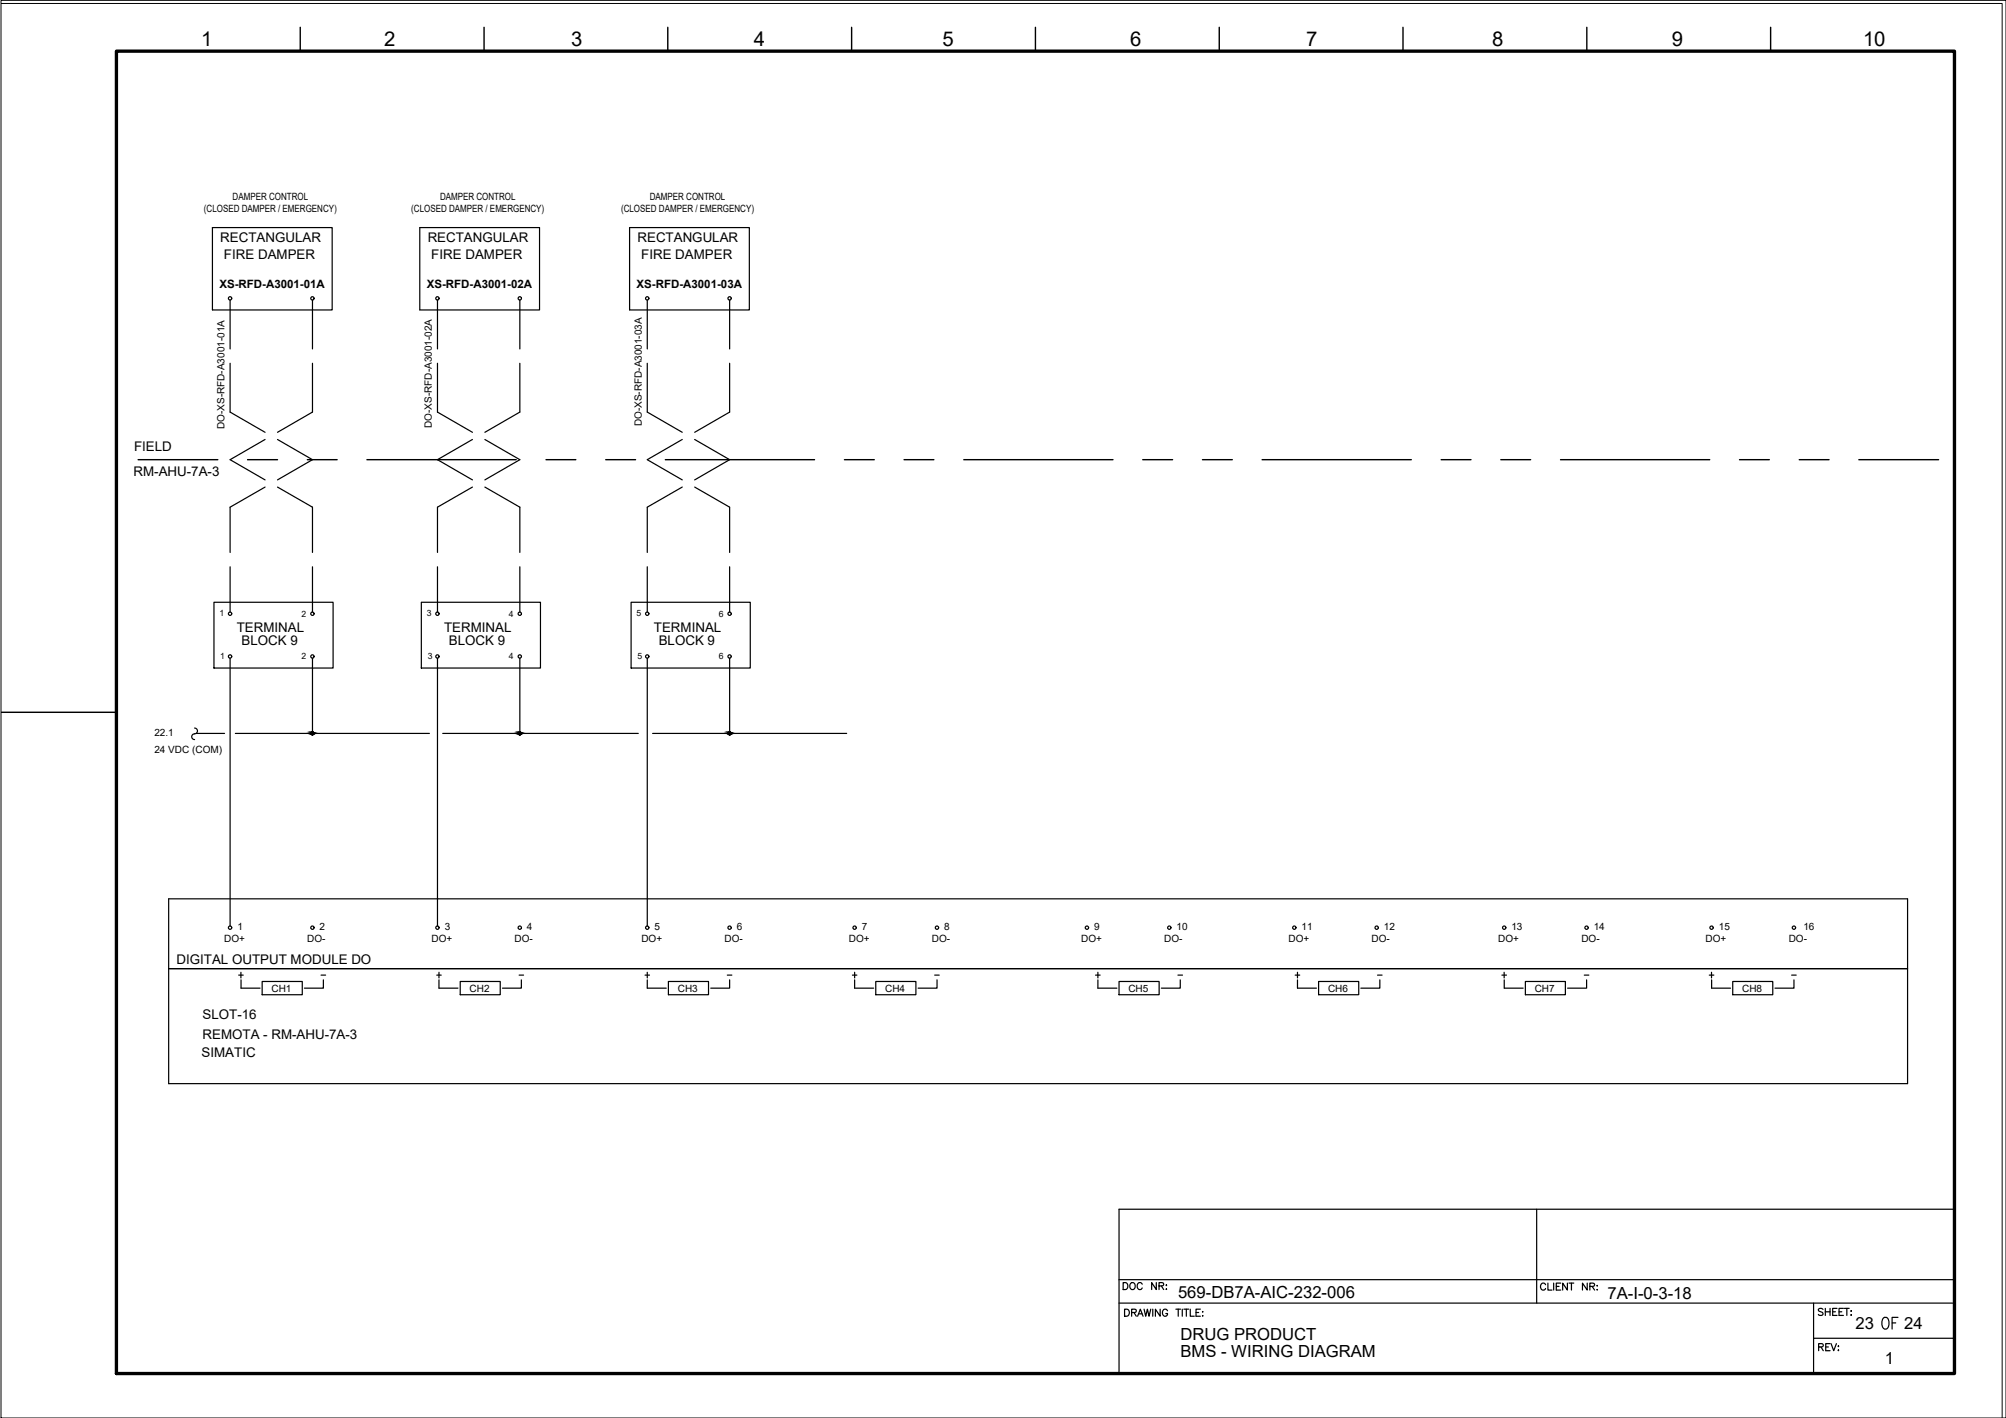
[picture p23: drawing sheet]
<svg xmlns="http://www.w3.org/2000/svg" width="420mm" height="297mm" viewBox="0 0 420 297" stroke-linecap="round" stroke-linejoin="round" font-family="sans-serif">
<defs><g id="words">
<text font-size="5.7" x="393.3" y="279.8">OF</text>
<text font-size="4.4" x="234.2" y="271.3">DOC NR:</text>
<g font-size="4.3">
<text x="42.2" y="9.7">1</text>
<text x="80.5" y="9.7">2</text>
<text x="119.7" y="9.7">3</text>
<text x="157.9" y="9.7">4</text>
<text x="197.4" y="9.7">5</text>
<text x="236.7" y="9.7">6</text>
<text x="273.6" y="9.7">7</text>
<text x="312.5" y="9.7">8</text>
<text x="350.1" y="9.7">9</text>
<text x="390.2" y="9.7">10</text>
</g>
<g font-size="4">
<text x="49" y="206">+</text>
<text x="134.1" y="206">+</text>
<text x="270.2" y="206">+</text>
<text x="313.6" y="206">+</text>
<text x="357" y="206">+</text>
</g>
<g font-size="3.5">
<text x="246.7" y="271.9">569-DB7A-AIC-232-006</text>
<text x="336.7" y="272.1">7A-I-0-3-18</text>
<text x="247.2" y="280.8">DRUG PRODUCT</text>
<text x="388.6" y="278.3">23</text>
<text x="398.8" y="278.3">24</text>
<text x="247.2" y="284.4">BMS - WIRING DIAGRAM</text>
<text x="394.8" y="285.7">1</text>
</g>
<g font-size="2.8">
<text x="46.1" y="50.6">RECTANGULAR</text>
<text x="89.6" y="50.6">RECTANGULAR</text>
<text x="133.5" y="50.6">RECTANGULAR</text>
<text x="46.9" y="54.2">FIRE DAMPER</text>
<text x="90.3" y="54.2">FIRE DAMPER</text>
<text x="134.3" y="54.2">FIRE DAMPER</text>
<text x="28.1" y="94.6">FIELD</text>
<text x="28" y="99.7">RM-AHU-7A-3</text>
<text x="49.6" y="132.3">TERMINAL</text>
<text x="50.6" y="135.2">BLOCK 9</text>
<text x="93" y="132.3">TERMINAL</text>
<text x="94" y="135.2">BLOCK 9</text>
<text x="137" y="132.3">TERMINAL</text>
<text x="138" y="135.2">BLOCK 9</text>
<text x="37" y="202">DIGITAL OUTPUT MODULE DO</text>
<text x="42.4" y="213.4">SLOT-16</text>
<text x="42.2" y="221.4">SIMATIC</text>
<text x="42.4" y="217.6">REMOTA - RM-AHU-7A-3</text>
</g>
<g font-size="2.6">
<text x="66.3" y="205.7">-</text>
<text x="107.9" y="205.7">-</text>
<text x="151.3" y="205.7">-</text>
<text x="194.7" y="205.7">-</text>
<text x="245.9" y="205.7">-</text>
<text x="287.5" y="205.7">-</text>
<text x="330.9" y="205.7">-</text>
<text x="374.3" y="205.7">-</text>
</g>
<g font-size="2.4">
<text x="46" y="60.4">XS-RFD-A3001-01A</text>
<text x="89.4" y="60.4">XS-RFD-A3001-02A</text>
<text x="133.3" y="60.4">XS-RFD-A3001-03A</text>
</g>
<g font-size="2.1">
<text x="48.7" y="41.9">DAMPER CONTROL</text>
<text x="92.2" y="41.9">DAMPER CONTROL</text>
<text x="136.1" y="41.9">DAMPER CONTROL</text>
<text x="42.7" y="44.3">(CLOSED DAMPER / EMERGENCY)</text>
<text x="86.1" y="44.3">(CLOSED DAMPER / EMERGENCY)</text>
<text x="130.1" y="44.3">(CLOSED DAMPER / EMERGENCY)</text>
<text x="47" y="89.9" transform="rotate(-90 47 89.9)">DO-XS-RFD-A3001-01A</text>
<text x="90.5" y="89.7" transform="rotate(-90 90.5 89.7)">DO-XS-RFD-A3001-02A</text>
<text x="134.4" y="89.3" transform="rotate(-90 134.4 89.3)">DO-XS-RFD-A3001-03A</text>
<text x="32.3" y="154.3">22.1</text>
<text x="32.3" y="157.7">24 VDC (COM)</text>
<text x="46.9" y="197.3">DO+</text>
<text x="49.7" y="194.8">1</text>
<text x="64.3" y="197.3">DO-</text>
<text x="66.9" y="194.8">2</text>
<text x="90.4" y="197.3">DO+</text>
<text x="93.2" y="194.8">3</text>
<text x="107.8" y="197.3">DO-</text>
<text x="110.4" y="194.8">4</text>
<text x="134.3" y="197.3">DO+</text>
<text x="137.1" y="194.8">5</text>
<text x="151.7" y="197.3">DO-</text>
<text x="154.3" y="194.8">6</text>
<text x="177.8" y="197.3">DO+</text>
<text x="180.5" y="194.8">7</text>
<text x="195.2" y="197.3">DO-</text>
<text x="197.8" y="194.8">8</text>
<text x="226.4" y="197.3">DO+</text>
<text x="229.2" y="194.8">9</text>
<text x="243.8" y="197.3">DO-</text>
<text x="246.4" y="194.8">10</text>
<text x="269.9" y="197.3">DO+</text>
<text x="272.6" y="194.8">11</text>
<text x="287.3" y="197.3">DO-</text>
<text x="289.9" y="194.8">12</text>
<text x="313.8" y="197.3">DO+</text>
<text x="316.6" y="194.8">13</text>
<text x="331.2" y="197.3">DO-</text>
<text x="333.8" y="194.8">14</text>
<text x="357.3" y="197.3">DO+</text>
<text x="360" y="194.8">15</text>
<text x="374.6" y="197.3">DO-</text>
<text x="377.7" y="194.8">16</text>
<text x="56.9" y="207.8">CH1</text>
<text x="98.4" y="207.8">CH2</text>
<text x="142" y="207.8">CH3</text>
<text x="185.4" y="207.8">CH4</text>
<text x="236.3" y="207.8">CH5</text>
<text x="278.2" y="207.8">CH6</text>
<text x="321.5" y="207.8">CH7</text>
<text x="364.9" y="207.8">CH8</text>
</g>
<g font-size="1.8">
<text x="46" y="129.1">1</text>
<text x="63.1" y="129.1">2</text>
<text x="89.4" y="129.1">3</text>
<text x="106.6" y="129.1">4</text>
<text x="133.4" y="129.1">5</text>
<text x="150.5" y="129.1">6</text>
<text x="46.1" y="138">1</text>
<text x="89.6" y="138">3</text>
<text x="133.5" y="138">5</text>
<text x="63.1" y="138">2</text>
<text x="106.6" y="138">4</text>
<text x="150.5" y="138">6</text>
</g>
</g></defs>
<!-- layer: G-TTLB-TTLB -->
<path d="M24.4 10.7h385v277h-385z" fill="none" stroke="#000" stroke-width=".7"/>
<!-- layer: G-TTLB-OTLN -->
<path d="M.2 .7h419.2v296.3" fill="none" stroke="#000" stroke-width=".21"/>
<!-- layer: G-TTLB-INDX -->
<path d="M62.9 5.7v5M101.4 5.7v5M139.9 5.7v5M178.4 5.7v5M216.9 5.7v5M255.4 5.7v5M293.9 5.7v5M332.4 5.7v5M370.9 5.7v5M.2 149.2h24.2" fill="none" stroke="#000" stroke-width=".3"/>
<!-- layer: LGSP IA4$0$LG_PLOT -->
<path d="M321.9 253.3v19.7M234.4 268.1h175M234.4 273h175M379.9 273v14.7M234.4 287.7h175M379.9 280.3h29.5" fill="none" stroke="#000" stroke-width=".25"/>
<!-- layer: LG_PLOT -->
<g fill="none" stroke="#000" stroke-width=".25">
<path d="M409.4 253.3h-175v34.4M235.5 274.2h.5a.78 .78 0 0 1 .6 .8 .78 .78 0 0 1-.6 .7h-.5zM237 274.9h.9v-.5l-.9-.2v1.5M237.5 274.9l.5 .8M238.3 275.7l.5-1.5 .6 1.5M238.5 275.2h.7M239.6 274.2l.4 1.5 .3-1.5 .4 1.5 .3-1.5M241.4 274.2v1.5M243 274.2v1.5l-1-1.5v1.5M244.5 274.6a.55 .55 0 0 0-.6-.4 .55 .55 0 0 0-.4 .6v.4a.53 .53 0 0 0 .5 .5 .53 .53 0 0 0 .5-.5h-.3M246.3 274.2h1M246.8 274.2v1.5"/>
<path d="M247.6 274.2v1.5M248 274.2h1M248.5 274.2v1.5M249.3 274.2v1.5h.8M250.5 274.9h.6M251.4 274.2h-.9v1.5h.9M251.8 274.8h.2zM251.8 275.6h.2zM323.7 269.1a.55 .55 0 0 0-.6-.3 .55 .55 0 0 0-.4 .5v.4a.55 .55 0 0 0 .4 .5 .55 .55 0 0 0 .6-.3M324.2 268.8v1.4h.9M325.4 268.8v1.4M326 269.5h.5"/>
<path d="M326.9 268.8h-.9v1.4h.9M328.3 268.8v1.4l-1-1.4v1.4M328.6 268.8h1M329.1 268.8v1.4M332.4 268.8v1.4l-1-1.4v1.4M333 269.5l.8-.1 .2-.3-.4-.3h-.6v1.4M333.5 269.5l.5 .7M334.5 269.3h.1zM334.5 270.2h.1zM381.8 274.3a.49 .49 0 0 0-.6-.2 .49 .49 0 0 0-.3 .5l.8 .3 .1 .4-.3 .3-.6-.3M382.3 274.1v1.5M382.3 274.8h1"/>
<path d="M383.3 274.1v1.5M383.9 274.8h.5M384.8 274.1h-.9v1.5h.9M385.2 274.8h.6M386.1 274.1h-.9v1.5h.9M386.3 274.1h1M386.8 274.1v1.5M387.6 274.6h.2zM387.6 275.5h.2zM380.9 282.2l.9-.1v-.5l-.9-.1v1.4M381.4 282.2l.5 .7M382.4 282.2h.5"/>
<path d="M383.3 281.5h-.9v1.4h.9M383.5 281.5l.6 1.4 .5-1.4M385 282h.1zM385 282.9h.1z"/>
</g>
<!-- layer: I_LIMIT_LINE -->
<g fill="none" stroke="#000" stroke-width=".3">
<path d="M28.9 96.3h16.7M51.9 96.3h6.2M64.4 96.3h6.2M76.9 96.3h31.2M114.4 96.3h6.2M126.9 96.3h6.2M139.4 96.3h31.2M176.9 96.3h6.2M189.4 96.3h6.2M201.9 96.3h31.2M239.4 96.3h6.2M251.9 96.3h6.2"/>
<path d="M264.4 96.3h31.2M301.9 96.3h6.2M314.3 96.3h6.3M326.9 96.3h31.2M364.3 96.3h6.3M376.9 96.3h6.2M389.3 96.3h16.7"/>
</g>
<!-- layer: 0 -->
<g fill="none" stroke="#000" stroke-width=".25">
<path d="M41.1 153.6h5.9M49.3 153.6h40.6M92.7 153.6h41M136.7 153.6h40.6M399.5 188.3v38.7"/>
<circle cx="65.4" cy="153.6" r=".31"/>
<circle cx="108.9" cy="153.6" r=".31"/>
<circle cx="152.8" cy="153.6" r=".31"/>
</g>
<!-- layer: I_DATA -->
<g fill="none" stroke="#000" stroke-width=".25">
<path d="M44.5 47.7h25.1v17.2h-25.1zM87.9 47.7h25.1v17.2h-25.1zM131.9 47.7h25.1v17.2h-25.1zM44.8 126.2h25v13.7h-25zM88.2 126.2h25v13.7h-25zM132.2 126.2h24.9v13.7h-24.9zM399.5 188.3h-364.2v38.7h364.2M35.3 202.9h364.2M50.5 207h4M54.9 205.6h8.4v2.8h-8.4zM67.7 205.3v1.7h-3.9M91.5 204.3h.9"/>
<path d="M91.9 205.3v1.7h4M91.9 203.7v1.2M96.4 205.6h8.4v2.8h-8.4zM109.2 205.3v1.7h-4M135.6 207h4M140 205.6h8.4v2.8h-8.4zM152.8 205.3v1.7h-3.9M178.5 204.3h1M179 205.3v1.7h4M179 203.7v1.2M183.4 205.6h8.4v2.8h-8.4zM196.3 205.3v1.7h-4"/>
<path d="M229.5 204.3h.9M230 203.7v1.2M230 205.3v1.7h3.9M234.4 205.6h8.4v2.8h-8.4zM247.2 205.3v1.7h-4M271.8 207h3.9M276.2 205.6h8.4v2.8h-8.4zM289 205.3v1.7h-4M315.1 207h3.9M319.5 205.6h8.4v2.8h-8.4zM332.3 205.3v1.7h-4M358.5 207h4"/>
<path d="M362.9 205.6h8.4v2.8h-8.4zM375.8 205.3v1.7h-4"/>
<circle cx="48.2" cy="62.5" r=".35"/>
<circle cx="65.4" cy="62.5" r=".35"/>
<circle cx="91.6" cy="62.5" r=".35"/>
<circle cx="108.9" cy="62.5" r=".35"/>
<circle cx="135.6" cy="62.5" r=".35"/>
<circle cx="152.8" cy="62.5" r=".35"/>
<circle cx="48.2" cy="137.5" r=".35"/>
<circle cx="48.2" cy="128.6" r=".35"/>
<circle cx="65.4" cy="137.5" r=".35"/>
<circle cx="65.4" cy="128.6" r=".35"/>
<circle cx="91.6" cy="137.5" r=".35"/>
<circle cx="91.6" cy="128.6" r=".35"/>
<circle cx="108.9" cy="137.5" r=".35"/>
<circle cx="108.9" cy="128.6" r=".35"/>
<circle cx="135.6" cy="128.6" r=".35"/>
<circle cx="135.6" cy="137.5" r=".35"/>
<circle cx="152.8" cy="128.6" r=".35"/>
<circle cx="152.8" cy="137.5" r=".35"/>
<circle cx="48.2" cy="194.3" r=".35"/>
<circle cx="65.4" cy="194.3" r=".35"/>
<circle cx="91.6" cy="194.3" r=".35"/>
<circle cx="108.9" cy="194.3" r=".35"/>
<circle cx="135.6" cy="194.3" r=".35"/>
<circle cx="152.8" cy="194.3" r=".35"/>
<circle cx="179" cy="194.3" r=".35"/>
<circle cx="196.2" cy="194.3" r=".35"/>
<circle cx="227.7" cy="194.3" r=".35"/>
<circle cx="244.9" cy="194.3" r=".35"/>
<circle cx="271.1" cy="194.3" r=".35"/>
<circle cx="288.3" cy="194.3" r=".35"/>
<circle cx="315.1" cy="194.3" r=".35"/>
<circle cx="332.3" cy="194.3" r=".35"/>
<circle cx="358.5" cy="194.3" r=".35"/>
<circle cx="375.7" cy="194.3" r=".35"/>
</g>
<!-- layer: I_TABS -->
<g fill="none" stroke="#000" stroke-width=".25">
<path d="M48.2 62.9v10.2M48.2 76.1v10.2l7.3 4.3M65.4 62.9v10.2M65.4 76.1v10.2l-7.3 4.3M91.6 62.9v10.2M91.6 76.1v10.2l7.4 4.3M108.9 62.9v10.2M108.9 76.1v10.2l-7.3 4.3M135.6 62.9v10.2M135.6 76.1v10.2l7.3 4.3M152.8 62.9v10.2M152.8 76.1v10.2l-7.3 4.3"/>
<path d="M55.5 92.1l-7.3 4.2 7.3 4.2M58.1 92.1l7.3 4.2-7.3 4.2M99 92.1l-7.4 4.2 7.4 4.2M101.6 92.1l7.3 4.2-7.3 4.2M142.9 92.1l-7.3 4.2 7.3 4.2M145.5 92.1l7.3 4.2-7.3 4.2M48.2 118.7v9.5M55.5 102l-7.3 4.2v9.5M58.1 102l7.3 4.2v9.5M65.4 118.7v9.5M91.6 118.7v9.5M99 102l-7.4 4.2v9.5"/>
<path d="M101.6 102l7.3 4.2v9.5M108.9 118.7v9.5M135.6 118.7v9.5M142.9 102l-7.3 4.2v9.5M145.5 102l7.3 4.2v9.5M152.8 118.7v9.5M48.2 137.9v56.1M65.4 137.9v15.7M91.6 137.9v56.1M108.9 137.9v15.7M135.6 137.9v56.1M152.8 137.9v15.7"/>
<path d="M40.8 152.5a.64 .64 0 0 1 .5 .8 .64 .64 0 0 1-.8 .5 .6 .6 0 0 0-.3 .6 .6 .6 0 0 0 .6 .5"/>
</g>
<!-- layer: 0 -->
<g fill="#000" stroke="#000" stroke-width=".21">
<path d="M65.3 153.3h.1zM108.8 153.3h.1zM152.7 153.3h.1z"/>
<path d="M65.3 153.3l.1 .1zM65.3 153.4h.1z"/>
<path d="M65.3 153.4h.1zM65.3 153.4h.1z"/>
<path d="M65.3 153.4h.1zM65.3 153.4h.1z"/>
<path d="M65.2 153.4l.2 .1zM65.2 153.4l.2 .1z"/>
<path d="M65.2 153.5h.2zM65.2 153.5h.2z"/>
<path d="M65.2 153.5l.2 .1zM65.2 153.5l.2 .1z"/>
<path d="M65.2 153.6h.2zM65.2 153.6h.2z"/>
<path d="M65.4 153.9h.1zM65.4 153.9h.1z"/>
<path d="M65.4 153.3h.2zM65.4 153.3h.2z"/>
<path d="M65.4 153.3l.2 .1zM65.4 153.3l.2 .1z"/>
<path d="M65.3 153.9h.3zM65.3 153.9h.2z"/>
<path d="M65.4 153.4h.2zM65.4 153.4h.2z"/>
<path d="M65.4 153.4h.3zM65.4 153.4h.3z"/>
<path d="M65.3 153.9h.3zM65.3 153.9h.3z"/>
<path d="M65.4 153.4l.3 .1zM65.4 153.4l.3 .1z"/>
<path d="M65.2 153.8h.5zM65.2 153.8l.4 .1z"/>
<path d="M65.4 153.5h.3zM65.4 153.5h.3z"/>
<path d="M65.2 153.8h.5zM65.2 153.8h.5z"/>
<path d="M65.4 153.5l.3 .1zM65.4 153.5l.3 .1z"/>
<path d="M65.2 153.7h.5zM65.2 153.7l.5 .1z"/>
<path d="M65.4 153.6h.3zM65.4 153.6h.3z"/>
<path d="M65.1 153.6l.6 .1zM65.1 153.6l.6 .1z"/>
<path d="M65.2 153.7h.5zM65.2 153.7h.5z"/>
<path d="M108.8 153.3l.1 .1zM108.7 153.4h.2z"/>
<path d="M108.7 153.4h.2zM108.7 153.4h.2z"/>
<path d="M108.7 153.4h.2zM108.7 153.4h.2z"/>
<path d="M108.6 153.4l.3 .1zM108.6 153.4l.3 .1z"/>
<path d="M108.6 153.5h.3zM108.6 153.5h.3z"/>
<path d="M108.6 153.5l.3 .1zM108.6 153.5l.3 .1z"/>
<path d="M108.6 153.6h.3zM108.6 153.6h.3z"/>
<path d="M108.8 153.9h.2zM108.8 153.9h.1z"/>
<path d="M108.9 153.3h.1zM108.9 153.3h.1z"/>
<path d="M108.9 153.3l.1 .1zM108.9 153.3l.1 .1z"/>
<path d="M108.7 153.9h.3zM108.7 153.9h.3z"/>
<path d="M108.9 153.4h.2zM108.9 153.4h.2z"/>
<path d="M108.9 153.4h.2zM108.9 153.4h.2z"/>
<path d="M108.7 153.9h.4zM108.7 153.9h.3z"/>
<path d="M108.9 153.4l.2 .1zM108.9 153.4l.2 .1z"/>
<path d="M108.6 153.8h.5zM108.6 153.8l.5 .1z"/>
<path d="M108.9 153.5h.3zM108.9 153.5h.3z"/>
<path d="M108.6 153.8h.5zM108.6 153.8h.5z"/>
<path d="M108.9 153.5l.3 .1zM108.9 153.5l.3 .1z"/>
<path d="M108.6 153.7h.6zM108.6 153.7l.5 .1z"/>
<path d="M108.9 153.6h.3zM108.9 153.6h.3z"/>
<path d="M108.6 153.6l.6 .1zM108.6 153.6l.6 .1z"/>
<path d="M108.6 153.7h.6zM108.6 153.7h.6z"/>
<path d="M152.7 153.3l.1 .1zM152.7 153.4h.1z"/>
<path d="M152.7 153.4h.1zM152.7 153.4h.1z"/>
<path d="M152.6 153.4h.2zM152.6 153.4h.2z"/>
<path d="M152.6 153.4l.2 .1zM152.6 153.4l.2 .1z"/>
<path d="M152.6 153.5h.2zM152.6 153.5h.2z"/>
<path d="M152.5 153.5l.3 .1zM152.5 153.5l.3 .1z"/>
<path d="M152.5 153.6h.3zM152.5 153.6h.3z"/>
<path d="M152.7 153.9h.2zM152.7 153.9h.2z"/>
<path d="M152.8 153.3h.1zM152.8 153.3h.1z"/>
<path d="M152.8 153.3l.2 .1zM152.8 153.3l.2 .1z"/>
<path d="M152.8 153.4h.2zM152.8 153.4h.2z"/>
<path d="M152.7 153.9h.3zM152.7 153.9h.2z"/>
<path d="M152.8 153.4h.3zM152.8 153.4h.3z"/>
<path d="M152.7 153.9h.3zM152.7 153.9h.3z"/>
<path d="M152.8 153.4l.3 .1zM152.8 153.4l.3 .1z"/>
<path d="M152.6 153.8h.5zM152.6 153.8l.4 .1z"/>
<path d="M152.6 153.8h.5zM152.6 153.8h.5z"/>
<path d="M152.8 153.5h.3zM152.8 153.5h.3z"/>
<path d="M152.8 153.5l.3 .1zM152.8 153.5l.3 .1z"/>
<path d="M152.8 153.6h.3zM152.8 153.6h.3z"/>
<path d="M152.5 153.7h.6zM152.5 153.7h.6z"/>
<path d="M152.5 153.7h.6zM152.5 153.7l.6 .1z"/>
<path d="M152.5 153.6h.6zM152.5 153.6l.6 .1z"/>
</g>
<path d="M.2 .1h420v296.9h-420z" fill="none" stroke="#000" stroke-width=".21"/>
<use href="#words"/>
</svg>
